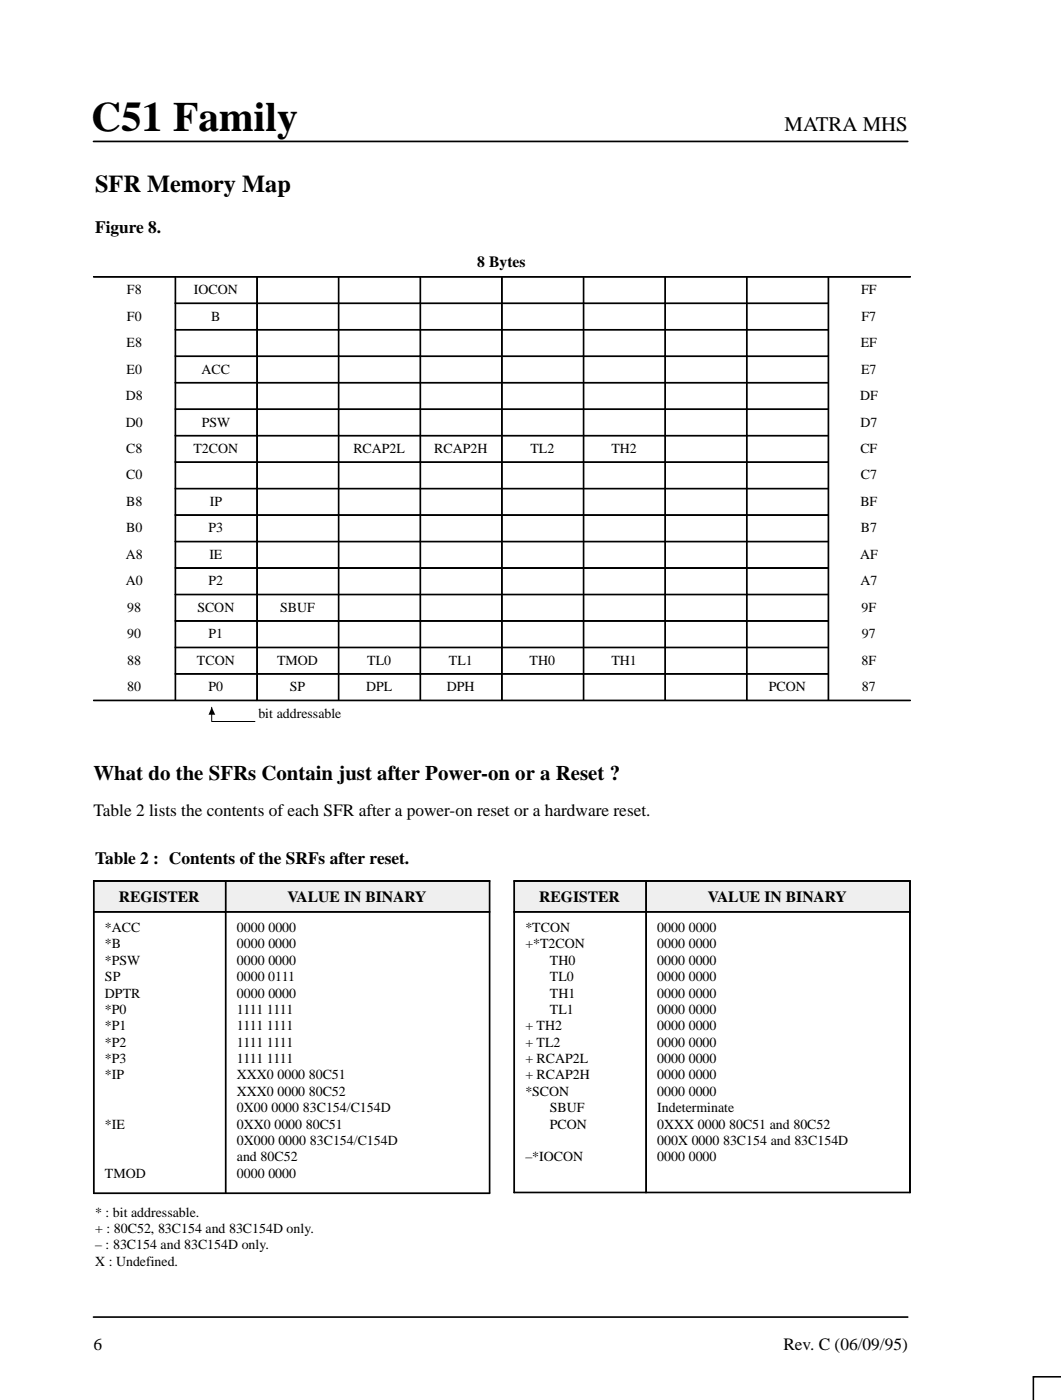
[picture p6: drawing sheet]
<svg xmlns="http://www.w3.org/2000/svg" width="216mm" height="285mm" viewBox="0 0 216 285" stroke-linecap="round" stroke-linejoin="round" font-family="sans-serif">
<defs><g id="words">
<text font-size="8.5" x="18.5" y="26.7">C51 Family</text>
<text font-size="4.9" x="19.4" y="39.1">SFR Memory Map</text>
<g font-size="4.2">
<text x="159.7" y="26.7">MATRA MHS</text>
<text x="19" y="158.8">What do the SFRs Contain just after Power-on or a Reset ?</text>
</g>
<g font-size="3.5">
<text x="19.4" y="47.5">Figure 8.</text>
<text x="19" y="166.2">Table 2 lists the contents of each SFR after a power-on reset or a hardware reset.</text>
<text x="19.4" y="175.9">Table 2 : Contents of the SRFs after reset.</text>
<text x="19" y="274.8">6</text>
<text x="159.4" y="274.8">Rev. C (06/09/95)</text>
</g>
<g font-size="3.2">
<text x="97.1" y="54.4">8 Bytes</text>
<text x="24.2" y="183.7">REGISTER</text>
<text x="58.5" y="183.7">VALUE IN BINARY</text>
<text x="109.7" y="183.7">REGISTER</text>
<text x="144" y="183.7">VALUE IN BINARY</text>
</g>
<g font-size="2.8">
<text x="25.8" y="59.9">F8</text>
<text x="39.5" y="59.9">IOCON</text>
<text x="175.2" y="59.9">FF</text>
<text x="25.8" y="65.3">F0</text>
<text x="43" y="65.3">B</text>
<text x="175.3" y="65.3">F7</text>
<text x="25.8" y="70.7">E8</text>
<text x="175.2" y="70.7">EF</text>
<text x="25.8" y="76.1">E0</text>
<text x="41" y="76.1">ACC</text>
<text x="175.2" y="76.1">E7</text>
<text x="25.6" y="81.5">D8</text>
<text x="175" y="81.5">DF</text>
<text x="25.6" y="86.8">D0</text>
<text x="41" y="86.8">PSW</text>
<text x="175.1" y="86.8">D7</text>
<text x="25.7" y="92.2">C8</text>
<text x="39.4" y="92.2">T2CON</text>
<text x="71.9" y="92.2">RCAP2L</text>
<text x="88.4" y="92.2">RCAP2H</text>
<text x="107.9" y="92.2">TL2</text>
<text x="124.4" y="92.2">TH2</text>
<text x="175.1" y="92.2">CF</text>
<text x="25.7" y="97.6">C0</text>
<text x="175.2" y="97.6">C7</text>
<text x="25.7" y="103">B8</text>
<text x="42.7" y="103">IP</text>
<text x="175.1" y="103">BF</text>
<text x="25.6" y="113.8">A8</text>
<text x="25.7" y="108.4">B0</text>
<text x="42.4" y="108.4">P3</text>
<text x="42.6" y="113.8">IE</text>
<text x="175" y="113.8">AF</text>
<text x="175.2" y="108.4">B7</text>
<text x="25.6" y="119.2">A0</text>
<text x="42.4" y="119.2">P2</text>
<text x="175.1" y="119.2">A7</text>
<text x="25.9" y="124.6">98</text>
<text x="40.2" y="124.6">SCON</text>
<text x="57" y="124.6">SBUF</text>
<text x="175.3" y="124.6">9F</text>
<text x="25.9" y="130">90</text>
<text x="42.4" y="130">P1</text>
<text x="175.4" y="130">97</text>
<text x="25.9" y="135.4">88</text>
<text x="40.1" y="135.4">TCON</text>
<text x="56.4" y="135.4">TMOD</text>
<text x="74.7" y="135.4">TL0</text>
<text x="91.3" y="135.4">TL1</text>
<text x="107.8" y="135.4">TH0</text>
<text x="124.4" y="135.4">TH1</text>
<text x="175.3" y="135.4">8F</text>
<text x="25.9" y="140.7">80</text>
<text x="42.4" y="140.7">P0</text>
<text x="59" y="140.7">SP</text>
<text x="74.5" y="140.7">DPL</text>
<text x="90.9" y="140.7">DPH</text>
<text x="156.4" y="140.7">PCON</text>
<text x="175.4" y="140.7">87</text>
<text x="52.6" y="146.1">bit addressable</text>
<text x="21.4" y="189.7">*ACC</text>
<text x="48.2" y="189.7">0000 0000</text>
<text x="106.9" y="189.7">*TCON</text>
<text x="133.7" y="189.7">0000 0000</text>
<text x="21.4" y="193.1">*B</text>
<text x="21.4" y="196.4">*PSW</text>
<text x="48.2" y="193.1">0000 0000</text>
<text x="48.2" y="196.4">0000 0000</text>
<text x="106.9" y="193.1">+*T2CON</text>
<text x="111.9" y="196.4">TH0</text>
<text x="133.7" y="193.1">0000 0000</text>
<text x="133.7" y="196.4">0000 0000</text>
<text x="21.4" y="199.8">SP</text>
<text x="21.4" y="203.1">DPTR</text>
<text x="48.2" y="199.8">0000 0111</text>
<text x="48.2" y="203.1">0000 0000</text>
<text x="111.9" y="199.8">TL0</text>
<text x="111.9" y="203.1">TH1</text>
<text x="133.7" y="199.8">0000 0000</text>
<text x="133.7" y="203.1">0000 0000</text>
<text x="21.4" y="206.4">*P0</text>
<text x="21.4" y="209.8">*P1</text>
<text x="48.2" y="206.4">1111 1111</text>
<text x="48.2" y="209.8">1111 1111</text>
<text x="106.9" y="209.8">+ TH2</text>
<text x="111.9" y="206.4">TL1</text>
<text x="133.7" y="206.4">0000 0000</text>
<text x="133.7" y="209.8">0000 0000</text>
<text x="21.4" y="213.1">*P2</text>
<text x="48.2" y="213.1">1111 1111</text>
<text x="106.9" y="213.1">+ TL2</text>
<text x="133.7" y="213.1">0000 0000</text>
<text x="21.4" y="216.4">*P3</text>
<text x="21.4" y="219.8">*IP</text>
<text x="48.2" y="216.4">1111 1111</text>
<text x="48.2" y="219.8">XXX0 0000 80C51</text>
<text x="106.9" y="216.4">+ RCAP2L</text>
<text x="106.9" y="219.8">+ RCAP2H</text>
<text x="133.7" y="216.4">0000 0000</text>
<text x="133.7" y="219.8">0000 0000</text>
<text x="48.2" y="223.1">XXX0 0000 80C52</text>
<text x="48.2" y="226.5">0X00 0000 83C154/C154D</text>
<text x="106.9" y="223.1">*SCON</text>
<text x="111.9" y="226.5">SBUF</text>
<text x="133.7" y="223.1">0000 0000</text>
<text x="133.7" y="226.5">Indeterminate</text>
<text x="21.4" y="229.8">*IE</text>
<text x="48.2" y="229.8">0XX0 0000 80C51</text>
<text x="48.2" y="233.1">0X000 0000 83C154/C154D</text>
<text x="111.9" y="229.8">PCON</text>
<text x="133.7" y="229.8">0XXX 0000 80C51 and 80C52</text>
<text x="133.7" y="233.1">000X 0000 83C154 and 83C154D</text>
<text x="21.4" y="239.8">TMOD</text>
<text x="48.2" y="236.5">and 80C52</text>
<text x="48.2" y="239.8">0000 0000</text>
<text x="106.9" y="236.5">–*IOCON</text>
<text x="133.7" y="236.5">0000 0000</text>
<text x="19.4" y="247.7">* : bit addressable.</text>
<text x="19.4" y="251.1">+ : 80C52, 83C154 and 83C154D only.</text>
<text x="19.4" y="254.4">– : 83C154 and 83C154D only.</text>
<text x="19.4" y="257.7">X : Undefined.</text>
</g>
</g></defs>
<path d="M19 28.8h165.7M19 268.2h165.7" fill="none" stroke="#000" stroke-width=".34"/>
<g fill="#000" stroke="#000" stroke-width=".2">
<path d="M19 56.3h16.6v.1h-16.6z" fill-rule="evenodd"/>
<path d="M35.6 56.3h.2v5.4h-.2z" fill-rule="evenodd"/>
<path d="M35.6 56.3h16.6v.1h-16.6z" fill-rule="evenodd"/>
<path d="M52.2 56.3h.2v5.4h-.2z" fill-rule="evenodd"/>
<path d="M52.2 56.3h16.6v.1h-16.6z" fill-rule="evenodd"/>
<path d="M68.8 56.3h.2v5.4h-.2z" fill-rule="evenodd"/>
<path d="M68.8 56.3h16.6v.1h-16.6z" fill-rule="evenodd"/>
<path d="M85.5 56.3h.1v5.4h-.1z" fill-rule="evenodd"/>
<path d="M85.5 56.3h16.5v.1h-16.5z" fill-rule="evenodd"/>
<path d="M102.1 56.3h.1v5.4h-.1z" fill-rule="evenodd"/>
<path d="M102.1 56.3h16.6v.1h-16.6z" fill-rule="evenodd"/>
<path d="M118.7 56.3h.1v5.4h-.1z" fill-rule="evenodd"/>
<path d="M118.7 56.3h16.6v.1h-16.6z" fill-rule="evenodd"/>
<path d="M135.3 56.3h.1v5.4h-.1z" fill-rule="evenodd"/>
<path d="M135.3 56.3h16.6v.1h-16.6z" fill-rule="evenodd"/>
<path d="M151.9 56.3h.1v5.4h-.1z" fill-rule="evenodd"/>
<path d="M151.9 56.3h16.6v.1h-16.6z" fill-rule="evenodd"/>
<path d="M168.5 56.3h.1v5.4h-.1z" fill-rule="evenodd"/>
<path d="M168.5 56.3h16.8v.1h-16.8z" fill-rule="evenodd"/>
<path d="M35.6 61.7h.2v5.4h-.2z" fill-rule="evenodd"/>
<path d="M35.6 61.7h16.6v.1h-16.6z" fill-rule="evenodd"/>
<path d="M35.6 67.1h.2v5.3h-.2z" fill-rule="evenodd"/>
<path d="M35.6 67.1h16.6v.1h-16.6z" fill-rule="evenodd"/>
<path d="M35.6 72.5h.2v5.3h-.2z" fill-rule="evenodd"/>
<path d="M35.6 72.5h16.6v.1h-16.6z" fill-rule="evenodd"/>
<path d="M35.6 77.9h.2v5.3h-.2z" fill-rule="evenodd"/>
<path d="M35.6 77.9h16.6v.1h-16.6z" fill-rule="evenodd"/>
<path d="M52.2 61.7h.2v5.4h-.2z" fill-rule="evenodd"/>
<path d="M52.2 61.7h16.6v.1h-16.6z" fill-rule="evenodd"/>
<path d="M52.2 67.1h.2v5.3h-.2z" fill-rule="evenodd"/>
<path d="M52.2 67.1h16.6v.1h-16.6z" fill-rule="evenodd"/>
<path d="M52.2 72.5h.2v5.3h-.2z" fill-rule="evenodd"/>
<path d="M52.2 72.5h16.6v.1h-16.6z" fill-rule="evenodd"/>
<path d="M52.2 77.9h.2v5.3h-.2z" fill-rule="evenodd"/>
<path d="M52.2 77.9h16.6v.1h-16.6z" fill-rule="evenodd"/>
<path d="M68.8 61.7h.2v5.4h-.2z" fill-rule="evenodd"/>
<path d="M68.8 61.7h16.6v.1h-16.6z" fill-rule="evenodd"/>
<path d="M68.8 67.1h.2v5.3h-.2z" fill-rule="evenodd"/>
<path d="M68.8 67.1h16.6v.1h-16.6z" fill-rule="evenodd"/>
<path d="M68.8 72.5h.2v5.3h-.2z" fill-rule="evenodd"/>
<path d="M68.8 72.5h16.6v.1h-16.6z" fill-rule="evenodd"/>
<path d="M68.8 77.9h.2v5.3h-.2z" fill-rule="evenodd"/>
<path d="M68.8 77.9h16.6v.1h-16.6z" fill-rule="evenodd"/>
<path d="M85.5 61.7h.1v5.4h-.1z" fill-rule="evenodd"/>
<path d="M85.5 61.7h16.5v.1h-16.5z" fill-rule="evenodd"/>
<path d="M85.5 67.1h.1v5.3h-.1z" fill-rule="evenodd"/>
<path d="M85.5 67.1h16.5v.1h-16.5z" fill-rule="evenodd"/>
<path d="M85.5 72.5h.1v5.3h-.1z" fill-rule="evenodd"/>
<path d="M85.5 72.5h16.5v.1h-16.5z" fill-rule="evenodd"/>
<path d="M85.5 77.9h.1v5.3h-.1z" fill-rule="evenodd"/>
<path d="M85.5 77.9h16.5v.1h-16.5z" fill-rule="evenodd"/>
<path d="M102.1 61.7h.1v5.4h-.1z" fill-rule="evenodd"/>
<path d="M102.1 61.7h16.6v.1h-16.6z" fill-rule="evenodd"/>
<path d="M102.1 67.1h.1v5.3h-.1z" fill-rule="evenodd"/>
<path d="M102.1 67.1h16.6v.1h-16.6z" fill-rule="evenodd"/>
<path d="M102.1 72.5h.1v5.3h-.1z" fill-rule="evenodd"/>
<path d="M102.1 72.5h16.6v.1h-16.6z" fill-rule="evenodd"/>
<path d="M102.1 77.9h.1v5.3h-.1z" fill-rule="evenodd"/>
<path d="M102.1 77.9h16.6v.1h-16.6z" fill-rule="evenodd"/>
<path d="M118.7 61.7h.1v5.4h-.1z" fill-rule="evenodd"/>
<path d="M118.7 61.7h16.6v.1h-16.6z" fill-rule="evenodd"/>
<path d="M118.7 67.1h.1v5.3h-.1z" fill-rule="evenodd"/>
<path d="M118.7 67.1h16.6v.1h-16.6z" fill-rule="evenodd"/>
<path d="M118.7 72.5h.1v5.3h-.1z" fill-rule="evenodd"/>
<path d="M118.7 72.5h16.6v.1h-16.6z" fill-rule="evenodd"/>
<path d="M118.7 77.9h.1v5.3h-.1z" fill-rule="evenodd"/>
<path d="M118.7 77.9h16.6v.1h-16.6z" fill-rule="evenodd"/>
<path d="M135.3 61.7h.1v5.4h-.1z" fill-rule="evenodd"/>
<path d="M135.3 61.7h16.6v.1h-16.6z" fill-rule="evenodd"/>
<path d="M135.3 67.1h.1v5.3h-.1z" fill-rule="evenodd"/>
<path d="M135.3 67.1h16.6v.1h-16.6z" fill-rule="evenodd"/>
<path d="M135.3 72.5h.1v5.3h-.1z" fill-rule="evenodd"/>
<path d="M135.3 72.5h16.6v.1h-16.6z" fill-rule="evenodd"/>
<path d="M135.3 77.9h.1v5.3h-.1z" fill-rule="evenodd"/>
<path d="M135.3 77.9h16.6v.1h-16.6z" fill-rule="evenodd"/>
<path d="M151.9 61.7h.1v5.4h-.1z" fill-rule="evenodd"/>
<path d="M151.9 61.7h16.6v.1h-16.6z" fill-rule="evenodd"/>
<path d="M151.9 67.1h.1v5.3h-.1z" fill-rule="evenodd"/>
<path d="M151.9 67.1h16.6v.1h-16.6z" fill-rule="evenodd"/>
<path d="M151.9 72.5h.1v5.3h-.1z" fill-rule="evenodd"/>
<path d="M151.9 72.5h16.6v.1h-16.6z" fill-rule="evenodd"/>
<path d="M151.9 77.9h.1v5.3h-.1z" fill-rule="evenodd"/>
<path d="M151.9 77.9h16.6v.1h-16.6z" fill-rule="evenodd"/>
<path d="M168.5 61.7h.1v5.4h-.1z" fill-rule="evenodd"/>
<path d="M168.5 67.1h.1v5.3h-.1z" fill-rule="evenodd"/>
<path d="M168.5 72.5h.1v5.3h-.1z" fill-rule="evenodd"/>
<path d="M168.5 77.9h.1v5.3h-.1z" fill-rule="evenodd"/>
<path d="M35.6 83.2h.2v5.4h-.2z" fill-rule="evenodd"/>
<path d="M35.6 83.2h16.6v.2h-16.6z" fill-rule="evenodd"/>
<path d="M35.6 88.6h.2v5.4h-.2z" fill-rule="evenodd"/>
<path d="M35.6 88.6h16.6v.2h-16.6z" fill-rule="evenodd"/>
<path d="M35.6 94h.2v5.4h-.2z" fill-rule="evenodd"/>
<path d="M35.6 94h16.6v.2h-16.6z" fill-rule="evenodd"/>
<path d="M35.6 99.4h.2v5.4h-.2z" fill-rule="evenodd"/>
<path d="M35.6 99.4h16.6v.2h-16.6z" fill-rule="evenodd"/>
<path d="M52.2 83.2h.2v5.4h-.2z" fill-rule="evenodd"/>
<path d="M52.2 83.2h16.6v.2h-16.6z" fill-rule="evenodd"/>
<path d="M52.2 88.6h.2v5.4h-.2z" fill-rule="evenodd"/>
<path d="M52.2 88.6h16.6v.2h-16.6z" fill-rule="evenodd"/>
<path d="M52.2 94h.2v5.4h-.2z" fill-rule="evenodd"/>
<path d="M52.2 94h16.6v.2h-16.6z" fill-rule="evenodd"/>
<path d="M52.2 99.4h.2v5.4h-.2z" fill-rule="evenodd"/>
<path d="M52.2 99.4h16.6v.2h-16.6z" fill-rule="evenodd"/>
<path d="M68.8 83.2h.2v5.4h-.2z" fill-rule="evenodd"/>
<path d="M68.8 83.2h16.6v.2h-16.6z" fill-rule="evenodd"/>
<path d="M68.8 88.6h.2v5.4h-.2z" fill-rule="evenodd"/>
<path d="M68.8 88.6h16.6v.2h-16.6z" fill-rule="evenodd"/>
<path d="M68.8 94h.2v5.4h-.2z" fill-rule="evenodd"/>
<path d="M68.8 94h16.6v.2h-16.6z" fill-rule="evenodd"/>
<path d="M68.8 99.4h.2v5.4h-.2z" fill-rule="evenodd"/>
<path d="M68.8 99.4h16.6v.2h-16.6z" fill-rule="evenodd"/>
<path d="M85.5 83.2h.1v5.4h-.1z" fill-rule="evenodd"/>
<path d="M85.5 83.2h16.5v.2h-16.5z" fill-rule="evenodd"/>
<path d="M85.5 88.6h.1v5.4h-.1z" fill-rule="evenodd"/>
<path d="M85.5 88.6h16.5v.2h-16.5z" fill-rule="evenodd"/>
<path d="M85.5 94h.1v5.4h-.1z" fill-rule="evenodd"/>
<path d="M85.5 94h16.5v.2h-16.5z" fill-rule="evenodd"/>
<path d="M85.5 99.4h.1v5.4h-.1z" fill-rule="evenodd"/>
<path d="M85.5 99.4h16.5v.2h-16.5z" fill-rule="evenodd"/>
<path d="M102.1 83.2h.1v5.4h-.1z" fill-rule="evenodd"/>
<path d="M102.1 83.2h16.6v.2h-16.6z" fill-rule="evenodd"/>
<path d="M102.1 88.6h.1v5.4h-.1z" fill-rule="evenodd"/>
<path d="M102.1 88.6h16.6v.2h-16.6z" fill-rule="evenodd"/>
<path d="M102.1 94h.1v5.4h-.1z" fill-rule="evenodd"/>
<path d="M102.1 94h16.6v.2h-16.6z" fill-rule="evenodd"/>
<path d="M102.1 99.4h.1v5.4h-.1z" fill-rule="evenodd"/>
<path d="M102.1 99.4h16.6v.2h-16.6z" fill-rule="evenodd"/>
<path d="M118.7 83.2h.1v5.4h-.1z" fill-rule="evenodd"/>
<path d="M118.7 83.2h16.6v.2h-16.6z" fill-rule="evenodd"/>
<path d="M118.7 88.6h.1v5.4h-.1z" fill-rule="evenodd"/>
<path d="M118.7 88.6h16.6v.2h-16.6z" fill-rule="evenodd"/>
<path d="M118.7 94h.1v5.4h-.1z" fill-rule="evenodd"/>
<path d="M118.7 94h16.6v.2h-16.6z" fill-rule="evenodd"/>
<path d="M118.7 99.4h.1v5.4h-.1z" fill-rule="evenodd"/>
<path d="M118.7 99.4h16.6v.2h-16.6z" fill-rule="evenodd"/>
<path d="M135.3 83.2h.1v5.4h-.1z" fill-rule="evenodd"/>
<path d="M135.3 83.2h16.6v.2h-16.6z" fill-rule="evenodd"/>
<path d="M135.3 88.6h.1v5.4h-.1z" fill-rule="evenodd"/>
<path d="M135.3 88.6h16.6v.2h-16.6z" fill-rule="evenodd"/>
<path d="M135.3 94h.1v5.4h-.1z" fill-rule="evenodd"/>
<path d="M135.3 94h16.6v.2h-16.6z" fill-rule="evenodd"/>
<path d="M135.3 99.4h.1v5.4h-.1z" fill-rule="evenodd"/>
<path d="M135.3 99.4h16.6v.2h-16.6z" fill-rule="evenodd"/>
<path d="M151.9 83.2h.1v5.4h-.1z" fill-rule="evenodd"/>
<path d="M151.9 83.2h16.6v.2h-16.6z" fill-rule="evenodd"/>
<path d="M151.9 88.6h.1v5.4h-.1z" fill-rule="evenodd"/>
<path d="M151.9 88.6h16.6v.2h-16.6z" fill-rule="evenodd"/>
<path d="M151.9 94h.1v5.4h-.1z" fill-rule="evenodd"/>
<path d="M151.9 94h16.6v.2h-16.6z" fill-rule="evenodd"/>
<path d="M151.9 99.4h.1v5.4h-.1z" fill-rule="evenodd"/>
<path d="M151.9 99.4h16.6v.2h-16.6z" fill-rule="evenodd"/>
<path d="M168.5 83.2h.1v5.4h-.1z" fill-rule="evenodd"/>
<path d="M168.5 88.6h.1v5.4h-.1z" fill-rule="evenodd"/>
<path d="M168.5 94h.1v5.4h-.1z" fill-rule="evenodd"/>
<path d="M168.5 99.4h.1v5.4h-.1z" fill-rule="evenodd"/>
<path d="M35.6 104.8h.2v5.4h-.2z" fill-rule="evenodd"/>
<path d="M35.6 104.8h16.6v.1h-16.6z" fill-rule="evenodd"/>
<path d="M35.6 110.2h.2v5.4h-.2z" fill-rule="evenodd"/>
<path d="M35.6 110.2h16.6v.1h-16.6z" fill-rule="evenodd"/>
<path d="M35.6 115.6h.2v5.4h-.2z" fill-rule="evenodd"/>
<path d="M35.6 115.6h16.6v.1h-16.6z" fill-rule="evenodd"/>
<path d="M52.2 104.8h.2v5.4h-.2z" fill-rule="evenodd"/>
<path d="M52.2 104.8h16.6v.1h-16.6z" fill-rule="evenodd"/>
<path d="M52.2 110.2h.2v5.4h-.2z" fill-rule="evenodd"/>
<path d="M52.2 110.2h16.6v.1h-16.6z" fill-rule="evenodd"/>
<path d="M52.2 115.6h.2v5.4h-.2z" fill-rule="evenodd"/>
<path d="M52.2 115.6h16.6v.1h-16.6z" fill-rule="evenodd"/>
<path d="M68.8 104.8h.2v5.4h-.2z" fill-rule="evenodd"/>
<path d="M68.8 104.8h16.6v.1h-16.6z" fill-rule="evenodd"/>
<path d="M68.8 110.2h.2v5.4h-.2z" fill-rule="evenodd"/>
<path d="M68.8 110.2h16.6v.1h-16.6z" fill-rule="evenodd"/>
<path d="M68.8 115.6h.2v5.4h-.2z" fill-rule="evenodd"/>
<path d="M68.8 115.6h16.6v.1h-16.6z" fill-rule="evenodd"/>
<path d="M85.5 104.8h.1v5.4h-.1z" fill-rule="evenodd"/>
<path d="M85.5 104.8h16.5v.1h-16.5z" fill-rule="evenodd"/>
<path d="M85.5 110.2h.1v5.4h-.1z" fill-rule="evenodd"/>
<path d="M85.5 110.2h16.5v.1h-16.5z" fill-rule="evenodd"/>
<path d="M85.5 115.6h.1v5.4h-.1z" fill-rule="evenodd"/>
<path d="M85.5 115.6h16.5v.1h-16.5z" fill-rule="evenodd"/>
<path d="M102.1 104.8h.1v5.4h-.1z" fill-rule="evenodd"/>
<path d="M102.1 104.8h16.6v.1h-16.6z" fill-rule="evenodd"/>
<path d="M102.1 110.2h.1v5.4h-.1z" fill-rule="evenodd"/>
<path d="M102.1 110.2h16.6v.1h-16.6z" fill-rule="evenodd"/>
<path d="M102.1 115.6h.1v5.4h-.1z" fill-rule="evenodd"/>
<path d="M102.1 115.6h16.6v.1h-16.6z" fill-rule="evenodd"/>
<path d="M118.7 104.8h.1v5.4h-.1z" fill-rule="evenodd"/>
<path d="M118.7 104.8h16.6v.1h-16.6z" fill-rule="evenodd"/>
<path d="M118.7 110.2h.1v5.4h-.1z" fill-rule="evenodd"/>
<path d="M118.7 110.2h16.6v.1h-16.6z" fill-rule="evenodd"/>
<path d="M118.7 115.6h.1v5.4h-.1z" fill-rule="evenodd"/>
<path d="M118.7 115.6h16.6v.1h-16.6z" fill-rule="evenodd"/>
<path d="M135.3 104.8h.1v5.4h-.1z" fill-rule="evenodd"/>
<path d="M135.3 104.8h16.6v.1h-16.6z" fill-rule="evenodd"/>
<path d="M135.3 110.2h.1v5.4h-.1z" fill-rule="evenodd"/>
<path d="M135.3 110.2h16.6v.1h-16.6z" fill-rule="evenodd"/>
<path d="M135.3 115.6h.1v5.4h-.1z" fill-rule="evenodd"/>
<path d="M135.3 115.6h16.6v.1h-16.6z" fill-rule="evenodd"/>
<path d="M151.9 104.8h.1v5.4h-.1z" fill-rule="evenodd"/>
<path d="M151.9 104.8h16.6v.1h-16.6z" fill-rule="evenodd"/>
<path d="M151.9 110.2h.1v5.4h-.1z" fill-rule="evenodd"/>
<path d="M151.9 110.2h16.6v.1h-16.6z" fill-rule="evenodd"/>
<path d="M151.9 115.6h.1v5.4h-.1z" fill-rule="evenodd"/>
<path d="M151.9 115.6h16.6v.1h-16.6z" fill-rule="evenodd"/>
<path d="M168.5 104.8h.1v5.4h-.1z" fill-rule="evenodd"/>
<path d="M168.5 110.2h.1v5.4h-.1z" fill-rule="evenodd"/>
<path d="M168.5 115.6h.1v5.4h-.1z" fill-rule="evenodd"/>
<path d="M35.6 121h.2v5.3h-.2z" fill-rule="evenodd"/>
<path d="M35.6 121h16.6v.1h-16.6z" fill-rule="evenodd"/>
<path d="M35.6 126.4h.2v5.3h-.2z" fill-rule="evenodd"/>
<path d="M35.6 126.4h16.6v.1h-16.6z" fill-rule="evenodd"/>
<path d="M35.6 131.8h.2v5.3h-.2z" fill-rule="evenodd"/>
<path d="M35.6 131.8h16.6v.1h-16.6z" fill-rule="evenodd"/>
<path d="M35.6 137.1h.2v5.4h-.2z" fill-rule="evenodd"/>
<path d="M35.6 137.1h16.6v.2h-16.6z" fill-rule="evenodd"/>
<path d="M52.2 121h.2v5.3h-.2z" fill-rule="evenodd"/>
<path d="M52.2 121h16.6v.1h-16.6z" fill-rule="evenodd"/>
<path d="M52.2 126.4h.2v5.3h-.2z" fill-rule="evenodd"/>
<path d="M52.2 126.4h16.6v.1h-16.6z" fill-rule="evenodd"/>
<path d="M52.2 131.8h.2v5.3h-.2z" fill-rule="evenodd"/>
<path d="M52.2 131.8h16.6v.1h-16.6z" fill-rule="evenodd"/>
<path d="M52.2 137.1h.2v5.4h-.2z" fill-rule="evenodd"/>
<path d="M52.2 137.1h16.6v.2h-16.6z" fill-rule="evenodd"/>
<path d="M68.8 121h.2v5.3h-.2z" fill-rule="evenodd"/>
<path d="M68.8 121h16.6v.1h-16.6z" fill-rule="evenodd"/>
<path d="M68.8 126.4h.2v5.3h-.2z" fill-rule="evenodd"/>
<path d="M68.8 126.4h16.6v.1h-16.6z" fill-rule="evenodd"/>
<path d="M68.8 131.8h.2v5.3h-.2z" fill-rule="evenodd"/>
<path d="M68.8 131.8h16.6v.1h-16.6z" fill-rule="evenodd"/>
<path d="M68.8 137.1h.2v5.4h-.2z" fill-rule="evenodd"/>
<path d="M68.8 137.1h16.6v.2h-16.6z" fill-rule="evenodd"/>
<path d="M85.5 121h.1v5.3h-.1z" fill-rule="evenodd"/>
<path d="M85.5 121h16.5v.1h-16.5z" fill-rule="evenodd"/>
<path d="M85.5 126.4h.1v5.3h-.1z" fill-rule="evenodd"/>
<path d="M85.5 126.4h16.5v.1h-16.5z" fill-rule="evenodd"/>
<path d="M85.5 131.8h.1v5.3h-.1z" fill-rule="evenodd"/>
<path d="M85.5 131.8h16.5v.1h-16.5z" fill-rule="evenodd"/>
<path d="M85.5 137.1h.1v5.4h-.1z" fill-rule="evenodd"/>
<path d="M85.5 137.1h16.5v.2h-16.5z" fill-rule="evenodd"/>
<path d="M102.1 121h.1v5.3h-.1z" fill-rule="evenodd"/>
<path d="M102.1 121h16.6v.1h-16.6z" fill-rule="evenodd"/>
<path d="M102.1 126.4h.1v5.3h-.1z" fill-rule="evenodd"/>
<path d="M102.1 126.4h16.6v.1h-16.6z" fill-rule="evenodd"/>
<path d="M102.1 131.8h.1v5.3h-.1z" fill-rule="evenodd"/>
<path d="M102.1 131.8h16.6v.1h-16.6z" fill-rule="evenodd"/>
<path d="M102.1 137.1h.1v5.4h-.1z" fill-rule="evenodd"/>
<path d="M102.1 137.1h16.6v.2h-16.6z" fill-rule="evenodd"/>
<path d="M118.7 121h.1v5.3h-.1z" fill-rule="evenodd"/>
<path d="M118.7 121h16.6v.1h-16.6z" fill-rule="evenodd"/>
<path d="M118.7 126.4h.1v5.3h-.1z" fill-rule="evenodd"/>
<path d="M118.7 126.4h16.6v.1h-16.6z" fill-rule="evenodd"/>
<path d="M118.7 131.8h.1v5.3h-.1z" fill-rule="evenodd"/>
<path d="M118.7 131.8h16.6v.1h-16.6z" fill-rule="evenodd"/>
<path d="M118.7 137.1h.1v5.4h-.1z" fill-rule="evenodd"/>
<path d="M118.7 137.1h16.6v.2h-16.6z" fill-rule="evenodd"/>
<path d="M135.3 121h.1v5.3h-.1z" fill-rule="evenodd"/>
<path d="M135.3 121h16.6v.1h-16.6z" fill-rule="evenodd"/>
<path d="M135.3 126.4h.1v5.3h-.1z" fill-rule="evenodd"/>
<path d="M135.3 126.4h16.6v.1h-16.6z" fill-rule="evenodd"/>
<path d="M135.3 131.8h.1v5.3h-.1z" fill-rule="evenodd"/>
<path d="M135.3 131.8h16.6v.1h-16.6z" fill-rule="evenodd"/>
<path d="M135.3 137.1h.1v5.4h-.1z" fill-rule="evenodd"/>
<path d="M135.3 137.1h16.6v.2h-16.6z" fill-rule="evenodd"/>
<path d="M151.9 121h.1v5.3h-.1z" fill-rule="evenodd"/>
<path d="M151.9 121h16.6v.1h-16.6z" fill-rule="evenodd"/>
<path d="M151.9 126.4h.1v5.3h-.1z" fill-rule="evenodd"/>
<path d="M151.9 126.4h16.6v.1h-16.6z" fill-rule="evenodd"/>
<path d="M151.9 131.8h.1v5.3h-.1z" fill-rule="evenodd"/>
<path d="M151.9 131.8h16.6v.1h-16.6z" fill-rule="evenodd"/>
<path d="M151.9 137.1h.1v5.4h-.1z" fill-rule="evenodd"/>
<path d="M151.9 137.1h16.6v.2h-16.6z" fill-rule="evenodd"/>
<path d="M168.5 121h.1v5.3h-.1z" fill-rule="evenodd"/>
<path d="M168.5 126.4h.1v5.3h-.1z" fill-rule="evenodd"/>
<path d="M168.5 131.8h.1v5.3h-.1z" fill-rule="evenodd"/>
<path d="M168.5 137.1h.1v5.4h-.1z" fill-rule="evenodd"/>
<path d="M19 142.5h16.6v.2h-16.6z" fill-rule="evenodd"/>
<path d="M35.6 142.5h16.6v.2h-16.6z" fill-rule="evenodd"/>
<path d="M52.2 142.5h133.1v.2h-133.1z" fill-rule="evenodd"/>
</g>
<path d="M43.1 144v2.9h8.8" fill="none" stroke="#000" stroke-width=".2"/>
<path d="M43.1 144l.7 1.5h-1.4z" fill="#000"/>
<path d="M19 179.3h26.9v6.3h-26.9z" fill-rule="evenodd" fill="#efefef"/>
<g fill="#000" stroke="#000" stroke-width=".2">
<path d="M19 179.3h.2v6.3h-.2z" fill-rule="evenodd"/>
<path d="M19 179.3h26.8v.1h-26.8z" fill-rule="evenodd"/>
</g>
<path d="M45.9 179.3h53.7v6.3h-53.7z" fill-rule="evenodd" fill="#efefef"/>
<g fill="#000" stroke="#000" stroke-width=".2">
<path d="M45.9 179.3h.1v6.3h-.1z" fill-rule="evenodd"/>
<path d="M45.9 179.3h53.8v.1h-53.8z" fill-rule="evenodd"/>
<path d="M99.6 179.3h.1v6.3h-.1z" fill-rule="evenodd"/>
<path d="M19 185.6h.2v57.3h-.2z" fill-rule="evenodd"/>
<path d="M19 185.6h26.8v.1h-26.8z" fill-rule="evenodd"/>
<path d="M45.9 185.6h.1v57.3h-.1z" fill-rule="evenodd"/>
<path d="M45.9 185.6h53.8v.1h-53.8z" fill-rule="evenodd"/>
<path d="M99.6 185.6h.1v57.3h-.1z" fill-rule="evenodd"/>
<path d="M19 242.9h80.7v.1h-80.7z" fill-rule="evenodd"/>
</g>
<path d="M104.6 179.3h26.8v6.3h-26.8z" fill-rule="evenodd" fill="#efefef"/>
<g fill="#000" stroke="#000" stroke-width=".2">
<path d="M104.6 179.3h.1v6.3h-.1z" fill-rule="evenodd"/>
<path d="M104.6 179.3h26.8v.1h-26.8z" fill-rule="evenodd"/>
</g>
<path d="M131.4 179.3h53.7v6.3h-53.7z" fill-rule="evenodd" fill="#efefef"/>
<g fill="#000" stroke="#000" stroke-width=".2">
<path d="M131.4 179.3h.1v6.3h-.1z" fill-rule="evenodd"/>
<path d="M131.4 179.3h53.8v.1h-53.8z" fill-rule="evenodd"/>
<path d="M185.1 179.3h.1v6.3h-.1z" fill-rule="evenodd"/>
<path d="M104.6 185.6h.1v57.3h-.1z" fill-rule="evenodd"/>
<path d="M104.6 185.6h26.8v.1h-26.8z" fill-rule="evenodd"/>
<path d="M131.4 185.6h.1v57.3h-.1z" fill-rule="evenodd"/>
<path d="M131.4 185.6h53.8v.1h-53.8z" fill-rule="evenodd"/>
<path d="M185.1 185.6h.1v57.3h-.1z" fill-rule="evenodd"/>
<path d="M104.6 242.7h26.8v.2h-26.8z" fill-rule="evenodd"/>
<path d="M131.4 242.7h53.8v.2h-53.8z" fill-rule="evenodd"/>
</g>
<path d="M215.9 280.3h-5.6v4.8" fill="none" stroke="#000" stroke-width=".32"/>
<use href="#words"/>
</svg>
